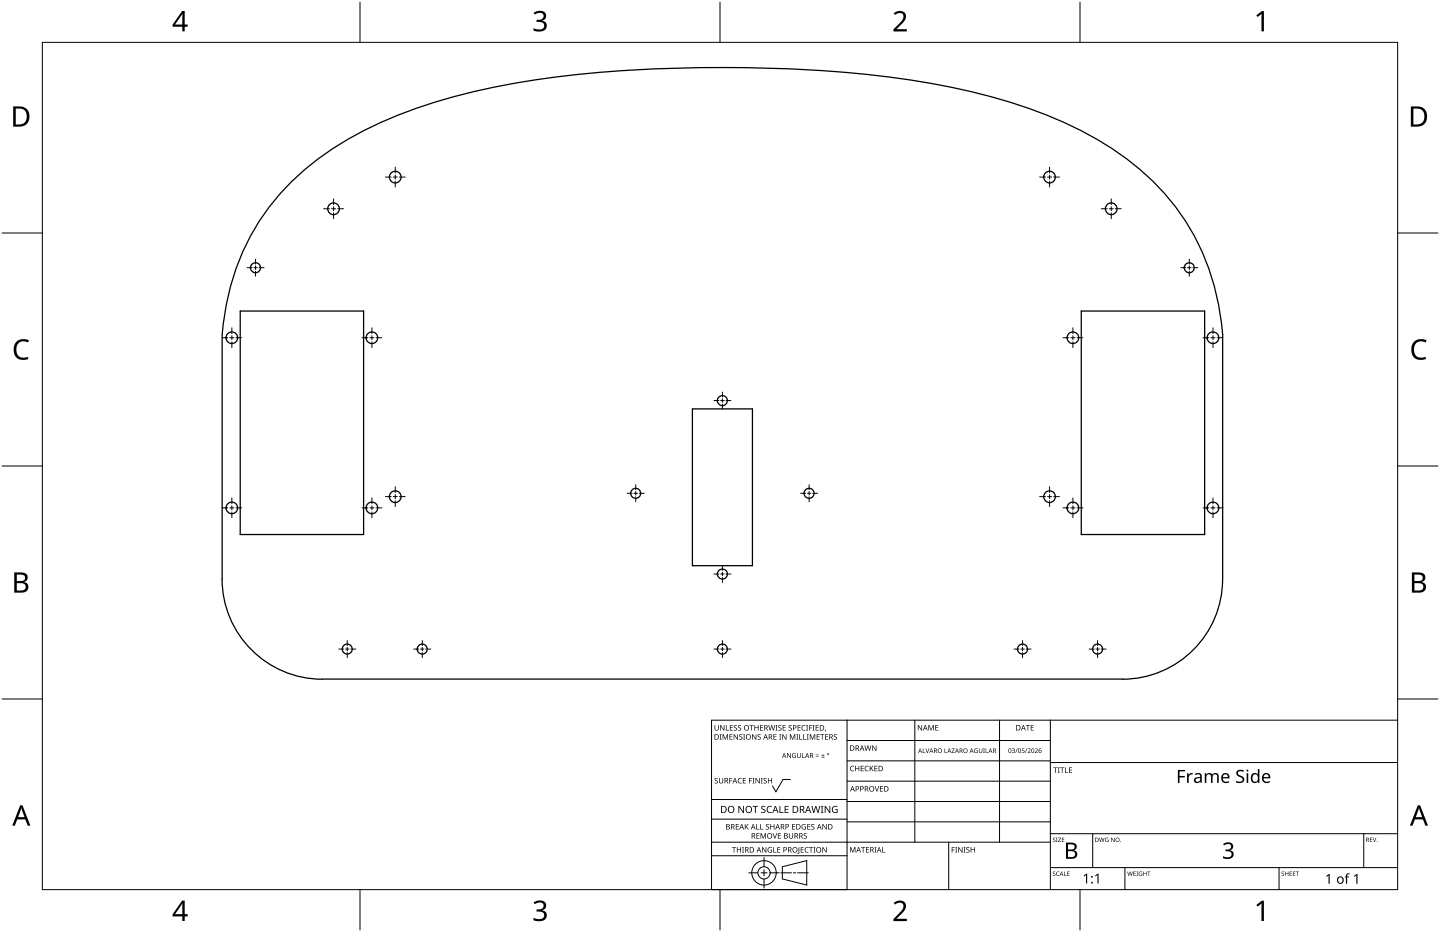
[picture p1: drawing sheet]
<svg xmlns="http://www.w3.org/2000/svg" width="432mm" height="279mm" viewBox="0 0 432 279" stroke-linecap="round" stroke-linejoin="round" font-family="sans-serif">
<g fill="none" stroke="#000" stroke-width=".38">
<path d="M72 93.2h37v67h-37zM324.2 93.2h37v67h-37zM207.6 122.6h18v47h-18zM66.6 173.6a30.1 30.1 0 0 0 30 30h240a30 30 0 0 0 30-30M66.6 173.6v-73.4a70.7 70.7 0 0 1 31-54.1 125.9 125.9 0 0 1 41.4-17.9 305.9 305.9 0 0 1 68.6-7.9 385.4 385.4 0 0 1 70.5 4.5 163.6 163.6 0 0 1 45.2 13.9 80.1 80.1 0 0 1 31.7 26.8 72.3 72.3 0 0 1 11.6 34.7v73.4"/>
<circle cx="118.5" cy="53.1" r="1.76"/>
<circle cx="314.7" cy="53.1" r="1.75"/>
<circle cx="100" cy="62.6" r="1.76"/>
<circle cx="333.2" cy="62.6" r="1.75"/>
<circle cx="76.6" cy="80.3" r="1.51"/>
<circle cx="356.6" cy="80.3" r="1.51"/>
<circle cx="69.5" cy="101.3" r="1.75"/>
<circle cx="111.5" cy="101.3" r="1.75"/>
<circle cx="321.7" cy="101.3" r="1.75"/>
<circle cx="363.7" cy="101.3" r="1.75"/>
<circle cx="216.6" cy="120.1" r="1.51"/>
<circle cx="69.5" cy="152.3" r="1.75"/>
<circle cx="111.5" cy="152.3" r="1.75"/>
<circle cx="118.5" cy="148.9" r="1.76"/>
<circle cx="190.6" cy="147.9" r="1.51"/>
<circle cx="242.6" cy="147.9" r="1.51"/>
<circle cx="314.7" cy="148.9" r="1.75"/>
<circle cx="321.7" cy="152.3" r="1.75"/>
<circle cx="363.7" cy="152.3" r="1.75"/>
<circle cx="216.6" cy="172.1" r="1.51"/>
<circle cx="104.1" cy="194.6" r="1.5"/>
<circle cx="126.6" cy="194.6" r="1.51"/>
<circle cx="216.6" cy="194.6" r="1.51"/>
<circle cx="306.6" cy="194.6" r="1.51"/>
<circle cx="329.1" cy="194.6" r="1.5"/>
</g>
<path d="M12.7 12.7h406.4v254h-406.4z" fill="none" stroke="#000" stroke-width=".3"/>
<path d="M107.9 .6v12.1M215.9 .6v12.1M323.8 .6v12.1M.6 69.9h12.1M419.1 69.9h12.1M.6 139.7h12.1M419.1 139.7h12.1M.6 209.6h12.1M419.1 209.6h12.1M107.9 266.7v12.1M215.9 266.7v12.1M323.8 266.7v12.1" fill="none" stroke="#000" stroke-width=".3"/>
<g fill="#000">
<path d="M160 3.9a2.36 2.36 0 0 1 3.7 .5 1.49 1.49 0 0 1-1.2 1.8 1.62 1.62 0 0 1 1.5 1.8 1.62 1.62 0 0 1-1.8 1.4l-2.2-.3v-.7a2.16 2.16 0 0 0 3.2-.5 1.23 1.23 0 0 0-1.7-1.3h-.6v-.7a1.55 1.55 0 0 0 2.1-1.1 1.51 1.51 0 0 0-2.6-.4zM268 4a2.07 2.07 0 0 1 2.1-.8 2.07 2.07 0 0 1 1.6 1.7 4 4 0 0 1-1.6 2.6l-1.2 1.2h3v.7h-4v-.6l1.6-1.6a2.6 2.6 0 0 0 1.2-2.9 1.64 1.64 0 0 0-2.3 .2zM376.7 4.6l1.7-1.3h.6v6.1h-.7v-5.3l-1.2 1zM4.9 102.5a3.4 3.4 0 0 1 3.8-.5l-.3 .7a2.3 2.3 0 0 0-2.7 .1 2.3 2.3 0 0 0-.8 2.5 2.15 2.15 0 0 0 3.2 1.8l.4-.1v.7a3 3 0 0 1-3.5-.4 3 3 0 0 1-.8-3.4zM424 102.5a3.4 3.4 0 0 1 3.8-.5l-.3 .7-1.6-.4a2.55 2.55 0 0 0-1.9 2.4 2.55 2.55 0 0 0 1.6 2.5l2-.2v.7a3 3 0 0 1-3.5-.4 3 3 0 0 1-.8-3.4zM160 270.6a2.36 2.36 0 0 1 3.7 .5 1.49 1.49 0 0 1-1.2 1.8 1.62 1.62 0 0 1 1.5 1.8 1.62 1.62 0 0 1-1.8 1.4l-2.2-.3v-.7a2.16 2.16 0 0 0 3.2-.5 1.23 1.23 0 0 0-1.7-1.3h-.6v-.7a1.55 1.55 0 0 0 2.1-1.1 1.51 1.51 0 0 0-2.6-.4zM268 270.7a2.07 2.07 0 0 1 2.1-.8 2.07 2.07 0 0 1 1.6 1.7 4 4 0 0 1-1.6 2.6l-1.2 1.2h3v.7h-4v-.6l1.6-1.6a2.6 2.6 0 0 0 1.2-2.9 1.64 1.64 0 0 0-2.3 .2zM376.7 271.3l1.7-1.3h.6v6.1h-.7v-5.3l-1.2 1z"/>
<path d="M54.6 3.3h.8v4.1h.9v.6h-.9v1.4h-.7v-1.4h-2.9v-.6zM54.7 4.1l-2.2 3.3h2.2z"/>
<path d="M4 31.9h1.8a3 3 0 0 1 3 3.1 3 3 0 0 1-3.1 3h-1.7zM4.7 32.6v4.7h.9a2.43 2.43 0 0 0 2.4-1.9 2.43 2.43 0 0 0-1.5-2.8z"/>
<path d="M423.1 31.9h1.8a3 3 0 0 1 3 3.1 3 3 0 0 1-3.1 3h-1.7zM423.8 32.6v4.7h.9a2.43 2.43 0 0 0 2.4-1.9 2.43 2.43 0 0 0-1.5-2.8z"/>
<path d="M4.3 171.6h1.7a1.71 1.71 0 0 1 2.3 1.8 1.39 1.39 0 0 1-1.1 1.1 1.64 1.64 0 0 1 1.3 2 1.64 1.64 0 0 1-2.1 1.2h-2.1zM5 174.8v2.2h1.3a1.15 1.15 0 0 0 1.4-1.1 1.15 1.15 0 0 0-1.5-1.1zM5 172.3v1.9h1.2a1.04 1.04 0 0 0 1.3-1.1 1.04 1.04 0 0 0-1.5-.8z"/>
<path d="M423.4 171.6h1.7a1.71 1.71 0 0 1 2.3 1.8 1.39 1.39 0 0 1-1.1 1.1 1.64 1.64 0 0 1 1.3 2 1.64 1.64 0 0 1-2.1 1.2h-2.1zM424.1 174.8v2.2h1.3a1.15 1.15 0 0 0 1.4-1.1 1.15 1.15 0 0 0-1.5-1.1zM424.1 172.3v1.9h1.2a1.04 1.04 0 0 0 1.3-1.1 1.04 1.04 0 0 0-1.5-.8z"/>
<path d="M6 241.4h.7l2.4 6.1h-.8l-.7-1.9h-2.4l-.7 1.9h-.8zM6.4 242.2l-1 2.8h2z"/>
<path d="M425.1 241.4h.7l2.4 6.1h-.8l-.7-1.9h-2.4l-.7 1.9h-.8zM425.5 242.2l-1 2.8h2z"/>
<path d="M54.6 270h.8v4.1h.9v.6h-.9v1.4h-.7v-1.4h-2.9v-.6zM54.7 270.8l-2.2 3.3h2.2z"/>
</g>
<g fill="none" stroke="#000" stroke-width=".3">
<path d="M254 215.9v50.8h-40.6v-50.8h205.7M274.3 215.9v36.6M299.7 215.9v36.6M315 215.9v50.8M213.4 239.7h40.6M237 233.7h-2.2l-2.1 3.7-1.1-1.8M254 222h61M254 228.1h61M254 234.2h61M315 228.6h104.1M213.4 256.5h40.6M213.4 252.5h101.6"/>
<path d="M213.4 245.6h40.6M229.1 257.1v2.7M234.6 259.8l7.3-1.8v7.3l-7.3-1.8zM254 240.3h61M254 246.4h61M284.5 252.5v14.2M315 249.9h104.1M327.7 249.9v10.2M408.9 249.9v10.2M224.5 261.7h2.8M228.2 261.7h1.8M229.1 260.7v1.9"/>
<path d="M229.1 263.5v2.7M230.9 261.7h2.8M234.1 261.7h3.2M237.9 261.7h.7M239.2 261.7h3.2M315 260.1h104.1M337.3 260.1v6.6M383.5 260.1v6.6"/>
<circle cx="229.1" cy="261.7" r="3.7"/>
<circle cx="229.1" cy="261.7" r="1.83"/>
</g>
<g fill="#000">
<path d="M214.3 217.4h.2v1a.42 .42 0 0 0 .4 .5 .42 .42 0 0 0 .4-.5v-1h.2v1a.62 .62 0 0 1-.6 .6 .62 .62 0 0 1-.6-.6zM215.9 217.4h.3l.8 1.3v-1.3h.2v1.6h-.2l-.9-1.3v1.3h-.2zM217.7 217.4h.2v1.4h.7v.2h-.9zM218.9 217.4h.9v.2h-.7v.5h.6v.1h-.6v.6h.7v.2h-.9zM220.1 217.5l.6-.1 .3 .1-.1 .1a.38 .38 0 0 0-.5-.1 .38 .38 0 0 0-.1 .5 .38 .38 0 0 0 .4 .2 .51 .51 0 0 1 .1 .8 .51 .51 0 0 1-.8-.2h.1a.41 .41 0 0 0 .6 .1 .41 .41 0 0 0 .1-.6 .41 .41 0 0 0-.5-.1zM221.4 217.5l.5-.1 .3 .1v.1a.38 .38 0 0 0-.5-.1 .38 .38 0 0 0-.2 .5 .38 .38 0 0 0 .5 .2 .51 .51 0 0 1 .1 .8 .51 .51 0 0 1-.8-.2h.1a.41 .41 0 0 0 .5 .1 .41 .41 0 0 0 .1-.6 .41 .41 0 0 0-.5-.1zM224.8 217.4h1.2v.2h-.5v1.4h-.2v-1.4h-.5zM226.2 217.4h.2v.7h.9v-.7h.2v1.6h-.2v-.7h-.9v.7h-.2zM227.9 217.4h.9v.2h-.7v.5h.7v.1h-.7v.6h.7v.2h-.9zM230.4 217.4h.2l.3 1.4 .4-1.4h.2l.4 1.4 .3-1.4h.2l-.4 1.6h-.2l-.4-1.4-.4 1.4h-.2zM232.6 217.4h.5l-.2 .2v1.2l.2 .2h-.5l.1-.2v-1.2zM233.4 217.5l.6-.1 .3 .1v.1a.38 .38 0 0 0-.5-.1 .38 .38 0 0 0-.2 .5 .38 .38 0 0 0 .5 .2 .51 .51 0 0 1 .1 .8 .51 .51 0 0 1-.9-.2h.2a.41 .41 0 0 0 .5 .1 .41 .41 0 0 0 .1-.6 .41 .41 0 0 0-.5-.1z"/>
<path d="M234.7 217.4h.9v.2h-.7v.5h.7v.1h-.7v.6h.7v.2h-.9zM236.5 217.5l.6-.1 .3 .1v.1a.38 .38 0 0 0-.5-.1 .38 .38 0 0 0-.2 .5 .38 .38 0 0 0 .5 .2 .51 .51 0 0 1 .1 .8 .51 .51 0 0 1-.9-.2h.2a.41 .41 0 0 0 .5 .1 .41 .41 0 0 0 .1-.6 .41 .41 0 0 0-.5-.1zM239.2 217.4h.9v.2h-.7v.5h.6v.1h-.6v.6h.7v.2h-.9zM240.5 217.6l.6-.2 .5 .1-.1 .1a.65 .65 0 0 0-1 .6 .65 .65 0 0 0 1 .6 .77 .77 0 0 1-1.1-.1 .77 .77 0 0 1 .1-1.1zM241.7 217.4h.6l-.2 .2v1.2l.2 .2h-.6l.2-.2v-1.2zM242.6 217.4h.9v.2h-.7v.5h.7v.2h-.7v.7h-.2zM243.7 217.4h.6l-.2 .2v1.2l.2 .2h-.6l.2-.2v-1.2zM244.6 217.4h.9v.2h-.7v.5h.6v.1h-.6v.6h.7v.2h-.9zM247.5 218.7l.2 .1-.3 .5zM275.2 217.4h.3l.8 1.3v-1.3h.2v1.6h-.2l-.9-1.4v1.4h-.2zM278.4 217.4h.3l.5 1.3 .5-1.3h.3v1.6h-.2v-1.4l-.7 1.4-.5-1.4v1.4h-.2zM280.5 217.4h.9v.1h-.7v.6h.6v.1h-.6v.6h.7v.2h-.9z"/>
<path d="M307.6 217.4h1.2v.1h-.5v1.5h-.2v-1.5h-.5zM309.1 217.4h.9v.1h-.7v.6h.6v.1h-.6v.6h.7v.2h-.9zM214.4 233.4l.5-.2 .3 .1v.2a.38 .38 0 0 0-.5-.2 .38 .38 0 0 0-.2 .5 .38 .38 0 0 0 .5 .2l.3 .3-.2 .5-.6 .1-.2-.1 .1-.2a.41 .41 0 0 0 .5 .1 .41 .41 0 0 0 .1-.5 .41 .41 0 0 0-.5-.2zM215.8 220.1h.6l-.2 .2v1.3l.2 .1h-.6l.2-.1v-1.3zM215.6 233.2h.2v1.1a.42 .42 0 0 0 .4 .4 .42 .42 0 0 0 .4-.4v-1.1h.2v1.1a.62 .62 0 0 1-.6 .6 .62 .62 0 0 1-.6-.6zM216.7 220.1h.3l.5 1.3 .5-1.3h.3v1.6h-.2v-1.4l-.7 1.4-.5-1.4v1.4h-.2zM218.7 233.2h.9v.2h-.7v.6h.6v.2h-.6v.7h-.2zM218.7 220.1h1v.2h-.7v.5h.6v.2h-.6v.6h.7v.1h-1zM220 220.1h.2l.9 1.4v-1.4h.2v1.6h-.2l-.9-1.3v1.3h-.2zM221.4 233.4l.6-.2 .5 .1-.1 .2a.66 .66 0 0 0-1 .6 .66 .66 0 0 0 1 .5 .77 .77 0 0 1-1.1-.1 .77 .77 0 0 1 .1-1.1zM221.7 220.3l.6-.2 .3 .1-.1 .2a.38 .38 0 0 0-.5-.2 .38 .38 0 0 0-.1 .5 .38 .38 0 0 0 .5 .2l.2 .3-.1 .4-.7 .1h-.2l.1-.2a.41 .41 0 0 0 .6 .1 .41 .41 0 0 0 .1-.5 .41 .41 0 0 0-.5-.2zM222.8 220.1h.6l-.2 .2v1.3l.2 .1h-.6l.2-.1v-1.3z"/>
<path d="M222.7 233.2h.9v.2h-.7v.5h.7v.2h-.7v.6h.7v.2h-.9zM224.6 233.2h.9v.2h-.7v.6h.7v.2h-.7v.7h-.2zM225.6 233.2h.6l-.2 .2v1.3l.2 .2h-.6l.2-.2v-1.3zM225.5 220.1h.3l.8 1.4v-1.4h.2v1.6h-.2l-.9-1.3v1.3h-.2zM226.5 233.2h.3l.8 1.4v-1.4h.2v1.7h-.2l-.9-1.4v1.4h-.2zM227.2 220.3l.6-.2 .3 .1v.2a.38 .38 0 0 0-.5-.2 .38 .38 0 0 0-.2 .5 .38 .38 0 0 0 .5 .2l.2 .3-.1 .4-.7 .1h-.2l.1-.2a.41 .41 0 0 0 .6 .1 .41 .41 0 0 0 .1-.5 .41 .41 0 0 0-.5-.2zM228.1 233.2h.6l-.2 .2v1.3l.2 .2h-.6l.2-.2v-1.3zM229 233.4l.6-.2 .3 .1-.1 .2a.38 .38 0 0 0-.5-.2 .38 .38 0 0 0-.1 .5 .38 .38 0 0 0 .5 .2l.2 .3-.1 .5-.7 .1-.2-.1 .1-.2a.41 .41 0 0 0 .6 .1 .41 .41 0 0 0 .1-.5 .41 .41 0 0 0-.5-.2zM230.3 233.2h.2v.7h.8v-.7h.2v1.7h-.2v-.8h-.8v.8h-.2zM231.9 220.1h.9v.2h-.7v.5h.7v.2h-.7v.6h.7v.1h-.9zM233.7 220.1h.5l-.2 .2v1.3l.2 .1h-.5l.1-.1v-1.3zM234.6 220.1h.2l.9 1.4-.1-1.4h.2v1.6h-.2l-.9-1.3v1.3h-.1z"/>
<path d="M236 225.8h.2l.8 1.2v-1.2h.2v1.4h-.3l-.7-1.2v1.2h-.2zM236.9 220.1h.3l.5 1.3 .5-1.3h.3v1.6h-.2v-1.4l-.7 1.4-.6-1.4 .1 1.4h-.2zM237.7 226l.5-.2h.5l-.2 .2a.6 .6 0 0 0-.8 .5 .6 .6 0 0 0 .8 .6v-.5l-.3-.1h.5v.7a.8 .8 0 0 1-1.1-.2 .8 .8 0 0 1 .1-1zM238.8 220.1h.6l-.2 .2v1.3l.2 .1h-.6l.2-.1v-1.3zM239.7 220.1h.2v1.5h.7v.1h-.9zM239 225.8h.2v.9a.38 .38 0 0 0 .4 .4 .38 .38 0 0 0 .4-.4v-.9h.1v.9a.56 .56 0 0 1-.5 .5 .56 .56 0 0 1-.6-.5zM240.5 225.8h.2v1.3h.6v.1h-.8zM240.9 220.1h.2v1.5h.7v.1h-.9zM241.9 220.1h.6l-.2 .2v1.3l.2 .1h-.6l.2-.1v-1.3zM242.8 220.1h.3l.5 1.3 .6-1.3h.3v1.6h-.3l.1-1.4-.8 1.4-.5-1.4v1.4h-.2zM244.6 226.6l1 .2zM244.6 226.2l1 .2z"/>
<path d="M244.9 220.1h.9v.2h-.7v.5h.7v.2h-.7v.6h.7v.1h-.9zM246.3 227.1l1 .1zM246 220.1h1.2v.2h-.5v1.4h-.2v-1.4h-.5zM246.7 226l.2 .4h.4l-.4 .2v.4l-.2-.4h-.4l.4-.2zM247.4 220.1h.9v.2h-.7v.5h.7v.2h-.7v.6h.7v.1h-.9zM250.1 220.3l.5-.2 .4 .1-.1 .2a.38 .38 0 0 0-.5-.2 .38 .38 0 0 0-.2 .5 .38 .38 0 0 0 .5 .2l.3 .3-.1 .4-.7 .1h-.2l.1-.2a.41 .41 0 0 0 .5 .1 .41 .41 0 0 0 .2-.5 .41 .41 0 0 0-.6-.2zM255.1 229.8l.6-.2 .4 .1-.1 .1a.66 .66 0 0 0-.9 .6 .66 .66 0 0 0 1 .6 .77 .77 0 0 1-1.1-.1 .77 .77 0 0 1 .1-1.1zM256.4 229.6h.2v.7h.9v-.7h.2v1.6h-.2v-.8h-.9v.8h-.2zM258.1 229.6h.9v.2h-.7v.5h.7v.1h-.7v.6h.7v.2h-.9zM259.5 229.8l.6-.2 .4 .1-.1 .1a.66 .66 0 0 0-.9 .6 .66 .66 0 0 0 .9 .6 .77 .77 0 0 1-1.1-.1 .77 .77 0 0 1 .2-1.1zM259.2 223.5h.2l.4 1.3 .3-1.3h.3l.3 1.3 .4-1.3h.2l-.5 1.6h-.2l-.4-1.4-.3 1.4h-.2zM260.8 229.6h.2v.8l.7-.8h.3l-.7 .7 .7 .9h-.3l-.5-.8-.2 .8h-.2z"/>
<path d="M262.3 235.7h.2l.5 1.4 .4-1.4h.2l-.5 1.6h-.2zM261.5 223.5h.3l.8 1.3v-1.3h.2v1.6h-.2l-.9-1.4v1.4h-.2zM262.2 229.6h.9v.2h-.7v.5h.7v.1h-.7v.6h.7v.2h-.9zM263.9 235.7h.9v.2h-.7v.5h.6v.1h-.6v.6h.7v.2h-.9zM276.7 224.4h.2v1.2l.6 .1h-.8zM277.5 224.4h.2l.4 1.1 .4-1.1h.2l-.5 1.3h-.2zM283.2 224.4h.2v1.2l.6 .1h-.8zM285.4 224.4h.9l-.8 1.2 .8 .1h-1l.8-1.2zM292.3 224.5l.9-.1-.3 .1a.56 .56 0 0 0-.6 .6 .56 .56 0 0 0 .7 .5v-.4l-.3-.2h.5v.7a.74 .74 0 0 1-1-.2 .74 .74 0 0 1 .1-1zM293.5 224.4h.2v.8a.35 .35 0 0 0 .3 .4 .35 .35 0 0 0 .4-.4v-.8h.2v.8a.52 .52 0 0 1-.6 .5 .52 .52 0 0 1-.5-.5zM294.8 224.4h.5l-.2 .1 .2 1.2h-.5l.2-.1zM295.6 224.4h.1v1.2l.6 .1h-.7z"/>
<path d="M303.5 224.5a.42 .42 0 0 1 .7-.2 .42 .42 0 0 1-.2 .7 .44 .44 0 0 1 .2 .8 .44 .44 0 0 1-.7-.3 .35 .35 0 0 0 .5 .2 .35 .35 0 0 0 0-.6l-.3-.1a.3 .3 0 0 0 .4-.2 .3 .3 0 0 0-.1-.4 .3 .3 0 0 0-.5 .2zM305 224.4h.1l-.6 1.3zM306.5 224.4h.6l-.5 .1v.4a.45 .45 0 0 1 .6 .2 .45 .45 0 0 1-.2 .6 .45 .45 0 0 1-.6-.2 .39 .39 0 0 0 .5 .1 .39 .39 0 0 0 .1-.6 .39 .39 0 0 0-.6 0zM307.9 224.4h.1l-.6 1.3zM308.2 224.5a.49 .49 0 0 1 .8 .1 .49 .49 0 0 1-.4 .7l-.2 .3 .6 .1h-.9l.4-.5a.37 .37 0 0 0 .4-.5 .37 .37 0 0 0-.6-.1zM310.3 224.5a.49 .49 0 0 1 .8 .1 .49 .49 0 0 1-.3 .7l-.3 .3 .7 .1h-.9l.4-.5a.37 .37 0 0 0 .4-.5 .37 .37 0 0 0-.7-.1zM315.9 230.1h1.2v.1h-.5v1.5h-.2v-1.5h-.5zM317.2 230.1h.6l-.2 .1v1.3l.2 .2h-.6l.2-.2v-1.3zM317.9 230.1h1.2v.1h-.5v1.5h-.2v-1.5h-.5zM319.4 230.1h.2v1.4h.7v.2h-.9zM320.5 230.1h.9v.1h-.7v.6h.7v.1h-.7v.6h.7v.2h-.9zM353.2 230.8h2.2v.5h-1.7v1.3h1.6v.5h-1.6v1.6h-.5z"/>
<path d="M356 231.8h.4v.5l.5-.5h.8l-.1 .4h-.6l-.4 .5-.2 2h-.4zM361.3 231.8h.4v.4a1.1 1.1 0 0 1 1.8 0 1.04 1.04 0 0 1 1.2-.4 1.04 1.04 0 0 1 .8 1v1.9h-.5v-1.9a.71 .71 0 0 0-.9-.7 .71 .71 0 0 0-.5 1v1.6h-.5v-1.9a.73 .73 0 0 0-.9-.7 .73 .73 0 0 0-.5 1.1v1.5h-.4zM370.9 231.2a1.84 1.84 0 0 1 2.1-.2l-.1 .4-.5-.2a.74 .74 0 0 0-1.2 .4 .74 .74 0 0 0 .8 .9 1.17 1.17 0 0 1 1.1 1.5 1.17 1.17 0 0 1-1.7 .7l-.7-.1v-.5l.5 .2a.84 .84 0 0 0 1 0 .84 .84 0 0 0 .3-.9l-.6-.4a1.18 1.18 0 0 1-1-1.8zM373.8 231.8h.5v2.9h-.5zM219.5 254h1.2v.1h-.5v1.5h-.2v-1.5h-.5zM220.6 247.1h.9v.1h-.7v.5h.7v.2h-.7v.6h.7v.2h-.9zM221 254h.2v.6h.8v-.6h.2v1.6h-.2v-.8h-.8v.8h-.2zM221.4 241.6h.3l1.2 1.8-.1-1.8h.3v2.1h-.3l-1.1-1.7v1.7h-.3zM222.5 254h.6l-.2 .1v1.3l.2 .2h-.6l.2-.2v-1.3zM223.3 247.1h.2v.8l.8-.8h.2l-.6 .7 .6 .9h-.2l-.6-.8-.2 .8h-.2zM225.7 241.6h1.6v.2h-.7v1.9h-.2v-1.9h-.7zM226.8 247.1h.2v1.4h.7v.2h-.9z"/>
<path d="M226.8 249.8h.9v.2h-.7v.5h.7v.1h-.7v.6h.7v.2h-.9zM228 247.1h.2v1.4h.7v.2h-.9zM228.1 249.8h.3l.5 1.3 .5-1.3h.3v1.6h-.2v-1.4l-.7 1.4-.5-1.4v1.4h-.2zM228.4 241.8l.4-.2 .7 .1-.2 .2a.44 .44 0 0 0-.8 .1 .44 .44 0 0 0 .6 .6h.1a.66 .66 0 0 1 .3 1 .66 .66 0 0 1-1 .1l-.3-.1v-.2l.3 .1a.47 .47 0 0 0 .8-.3 .47 .47 0 0 0-.6-.5l-.4-.4zM228.5 254h.3l.8 1.3v-1.3h.2v1.6h-.2l-.9-1.4v1.4h-.2zM229.7 247.2l.6-.2 .3 .1v.2a.38 .38 0 0 0-.5-.1 .38 .38 0 0 0-.2 .4 .38 .38 0 0 0 .5 .2l.3 .3-.2 .5-.7 .1-.2-.1 .2-.1a.41 .41 0 0 0 .5 0 .41 .41 0 0 0 .1-.5 .41 .41 0 0 0-.5-.2zM230.2 241.9l.5-.3 .8 .1-.1 .2-.5-.1a.86 .86 0 0 0-.7 1.1 .86 .86 0 0 0 1.2 .5v.3a1.1 1.1 0 0 1-1.4-.4 1.1 1.1 0 0 1 .2-1.4zM230.4 254.2l.7-.3 .4 .1-.1 .2a.67 .67 0 0 0-1 .5 .67 .67 0 0 0 .9 .7v-.5h-.4v-.2h.6v.8a.88 .88 0 0 1-1.2-.2 .88 .88 0 0 1 .1-1.1zM231.7 249.8h.2l.5 1.4 .4-1.4h.2l-.5 1.6h-.2zM231.9 254h.2v1.4h.7v.2h-.9zM231 247.1h.2v.6h.8v-.6h.2v1.6h-.2v-.8h-.8v.8h-.2zM233.7 241.6h.3v1.9h.9v.2h-1.2z"/>
<path d="M233.1 254h.9v.1h-.7v.5h.6v.2h-.6v.6h.7v.2h-.9zM233.3 249.8h.9v.2h-.7v.5h.6v.1h-.6v.6h.7v.2h-.9zM235.3 241.6h1.2v.2h-1v.7h.9v.2h-.9v.8h1v.2h-1.2zM236.6 249.8h.2v1a.42 .42 0 0 0 .4 .4 .42 .42 0 0 0 .4-.4v-1h.2v1a.62 .62 0 0 1-.6 .6 .62 .62 0 0 1-.6-.6zM237.5 247.1h.9v.1h-.7v.5h.7v.2h-.7v.6h.7v.2h-.9zM239.5 254h.2v1.7l-.5 .3-.1-.2 .4-.2zM240.1 254h.9v.1h-.7v.5h.7v.2h-.7v.6h.7v.2h-.9zM240.6 247.3l.7-.3 .4 .1-.1 .2a.67 .67 0 0 0-1 .5 .67 .67 0 0 0 .9 .7v-.5h-.4v-.2h.6v.8a.88 .88 0 0 1-1.2-.2 .88 .88 0 0 1 .1-1.1zM241.1 249.9l.5-.1h.3v.2a.38 .38 0 0 0-.5-.1 .38 .38 0 0 0-.2 .5 .38 .38 0 0 0 .5 .2 .53 .53 0 0 1 .2 .8 .53 .53 0 0 1-.9 0l.1-.2a.41 .41 0 0 0 .5 .1 .41 .41 0 0 0 .1-.6 .41 .41 0 0 0-.5-.1zM241.5 254.2l.6-.3 .4 .1-.1 .2a.65 .65 0 0 0-.9 .6 .65 .65 0 0 0 .9 .6 .77 .77 0 0 1-1.1-.1 .77 .77 0 0 1 .2-1.1zM242.1 247.1h.9v.1h-.7v.5h.6v.2h-.6v.6h.7v.2h-.9zM242.6 254h1.2v.1h-.5v1.5h-.2v-1.5h-.5z"/>
<path d="M243.3 247.2l.6-.2 .3 .1-.1 .2a.38 .38 0 0 0-.5-.1 .38 .38 0 0 0-.1 .4 .38 .38 0 0 0 .5 .2l.2 .3-.1 .5-.7 .1-.2-.1 .1-.1a.41 .41 0 0 0 .6 0 .41 .41 0 0 0 .1-.5 .41 .41 0 0 0-.5-.2zM243.9 254h.6l-.2 .1v1.3l.2 .2h-.6l.2-.2v-1.3zM243.3 241.6h.3l.4 1.8 .5-1.8h.3l.5 1.8 .4-1.8h.3l-.6 2.1h-.3l-.5-1.8-.5 1.8h-.2zM246.1 241.6h.8l-.3 .2v1.7l.3 .2h-.8l.3-.2v-1.7zM246.6 254h.2l.9 1.3v-1.3h.2v1.6h-.3l-.8-1.4v1.4h-.2zM246.6 247.1h.2l.9 1.3v-1.3h.2v1.6h-.2l-.9-1.4v1.4h-.2zM247.3 241.6h.3l1.1 1.8v-1.8h.3v2.1h-.3l-1.2-1.7v1.7h-.2zM249.7 241.9l1-.3 .5 .1-.1 .2a.87 .87 0 0 0-1.4 .7 .87 .87 0 0 0 1.2 .9v-.7h-.4v-.2h.7v1a1.15 1.15 0 0 1-1.5-.2 1.15 1.15 0 0 1 0-1.5zM254.9 253.9h.3l.5 1.4 .5-1.4h.3v1.7h-.2v-1.5l-.7 1.5-.5-1.5v1.5h-.2zM258.2 253.9h1.2v.2h-.5v1.5h-.2v-1.5h-.5zM259.7 253.9h.9v.2h-.7v.5h.6v.2h-.6v.6h.7v.2h-.9zM262.2 253.9h.6l-.2 .2v1.3l.2 .2h-.6l.2-.2v-1.3z"/>
<path d="M264.6 253.9h.2v1.5h.7v.2h-.9zM285.4 254h.9v.1h-.7v.6h.6v.2h-.6v.7h-.2zM286.4 254h.6l-.2 .1v1.3l.2 .2h-.6l.2-.2v-1.3zM287.3 254h.3l.8 1.3v-1.3h.2v1.6h-.2l-.9-1.4v1.4h-.2zM288.9 254h.6l-.2 .1v1.3l.2 .2h-.6l.2-.2v-1.3zM289.8 254.1l.6-.2 .3 .1-.1 .2a.38 .38 0 0 0-.5-.1 .38 .38 0 0 0-.1 .5 .38 .38 0 0 0 .5 .1l.2 .3-.1 .5-.7 .1-.2-.1 .1-.1a.41 .41 0 0 0 .6 0 .41 .41 0 0 0 .1-.5 .41 .41 0 0 0-.5-.2zM291.1 254h.2v.6h.8v-.6h.2v1.6h-.2v-.8h-.8v.8h-.2zM315.8 251.2l.4-.1 .2 .2a.32 .32 0 0 0-.4-.1 .32 .32 0 0 0-.1 .5 .32 .32 0 0 0 .4 .1 .41 .41 0 0 1 0 .6 .41 .41 0 0 1-.6-.2 .31 .31 0 0 0 .5 .2 .31 .31 0 0 0 0-.5l-.5-.3zM316.7 251.1h.4l-.1 .2 .1 1.1h-.4l.1-.1zM317.3 251.1h.9l-.7 1.2 .7 .1h-.9l.7-1.1zM318.4 251.1h.7l-.5 .2v.4h.5l-.5 .1v.5l.5 .1h-.7zM329.6 251.1h.1l.3 1.1 .3-1.1h.2l.3 1.1 .2-1.1h.2l-.3 1.3h-.2l-.3-1.1-.3 1.1h-.2z"/>
<path d="M331.5 251.3l.9-.1-.2 .1a.53 .53 0 0 0-.7 .5 .53 .53 0 0 0 .7 .5v-.4l-.2-.2h.4v.7a.71 .71 0 0 1-.9-.2 .71 .71 0 0 1 0-.9zM333.2 251.1l.9 1.1v-1.1h.1v1.3l-.9-1.1-.1 1.1zM366.8 253a1.74 1.74 0 0 1 1.7-.6 1.74 1.74 0 0 1 1.3 1.3 1.18 1.18 0 0 1-1 1.2 1.3 1.3 0 0 1 1.2 1.4 1.3 1.3 0 0 1-1.5 1.2l-1.8-.3v-.5a1.73 1.73 0 0 0 2.6-.4 .99 .99 0 0 0-1.4-1.1h-.4v-.5a1.13 1.13 0 0 0 1.2-.1 1.13 1.13 0 0 0 .4-1.1 1.42 1.42 0 0 0-2-.1zM410.8 251.1h.7l-.5 .2v.4h.5l-.5 .1v.5l.5 .1h-.7zM411.6 251.1h.2l.4 1.1 .3-1.1h.2l-.4 1.3zM315.8 261.4l.4-.1 .2 .2a.32 .32 0 0 0-.4-.1 .32 .32 0 0 0-.1 .4 .32 .32 0 0 0 .4 .1 .41 .41 0 0 1 0 .7 .41 .41 0 0 1-.6-.2 .31 .31 0 0 0 .5 .1 .31 .31 0 0 0 0-.5l-.5-.2zM316.9 261.4l.4-.1h.4l-.1 .2a.52 .52 0 0 0-.8 .5 .52 .52 0 0 0 .8 .4 .61 .61 0 0 1-.9-.1 .61 .61 0 0 1 .2-.9zM319.1 261.3h.1v1.1l.6 .2h-.7zM320 261.3h.7l-.5 .1v.4h.5l-.5 .2v.4l.5 .2h-.7zM324.9 262.5l1.1-.6v2.9h-.3v-2.5l-.6 .5zM328.3 262.5l1.1-.6v2.9h-.3v-2.5l-.6 .5zM338 261.3h.2l.3 1.1 .3-1.1h.1l.3 1.1 .3-1.1h.2l-.4 1.3h-.1l-.3-1.1-.4 1.1h-.1z"/>
<path d="M339.9 261.3h.7l-.6 .1v.4h.6l-.6 .2v.4l.6 .2h-.7zM340.8 261.3h.5l-.2 .1 .2 1.2h-.5l.1-.1zM341.6 261.4l.9-.1-.2 .1a.53 .53 0 0 0-.7 .6 .53 .53 0 0 0 .7 .4v-.4l-.2-.1h.4v.6a.71 .71 0 0 1-.9-.1 .71 .71 0 0 1 0-1zM342.8 261.3h.2v.5h.7v-.5h.1v1.3h-.1v-.6h-.7v.6h-.2zM344 261.3h1l-.4 .1v1.2h-.2v-1.2zM384.3 261.4l.5-.1 .2 .2a.32 .32 0 0 0-.4-.1 .32 .32 0 0 0-.1 .4 .32 .32 0 0 0 .4 .1 .41 .41 0 0 1 0 .7 .41 .41 0 0 1-.6-.2 .31 .31 0 0 0 .4 .1 .31 .31 0 0 0 .1-.5l-.5-.2zM385.3 261.3h.2v.5h.7v-.5h.1v1.3h-.1v-.6h-.7v.6h-.2zM386.7 261.3h.7l-.5 .1v.4h.5l-.5 .2v.4l.5 .2h-.7zM387.7 261.3h.7l-.5 .1v.4h.5l-.5 .2v.4l.5 .2h-.7zM388.5 261.3h1l-.4 .1v1.2h-.1v-1.2zM397.6 262.6l1.1-.6v2.9h-.3v-2.5l-.6 .5zM403.8 262l.9-.1-.1 .3-.5-.1-.1 .3v.4h.5v.2h-.5v1.9h-.4v-1.9h-.4l.4-.3z"/>
<path d="M406 262.6l1.1-.6v2.9h-.4v-2.5l-.5 .5z"/>
<path d="M223 218.2a.81 .81 0 0 1 1.6 0 .81 .81 0 0 1-1.6 0zM223.5 217.7a.62 .62 0 0 0-.1 1 .62 .62 0 0 0 1-.2v-.1a.58 .58 0 0 0-.2-.7 .58 .58 0 0 0-.7 0z"/>
<path d="M229.2 217.4h.4a.47 .47 0 0 1 .6 .3 .47 .47 0 0 1-.3 .6l.4 .7h-.2l-.4-.7h-.3v.7h-.2zM229.4 217.6v.6h.2a.31 .31 0 0 0 .4-.3 .31 .31 0 0 0-.4-.3z"/>
<path d="M237.8 217.4h.7l.3 .4-.1 .4-.7 .2v.6h-.2zM238 217.6v.6a.39 .39 0 0 0 .6-.3 .39 .39 0 0 0-.6-.3z"/>
<path d="M245.8 217.4h.5a.73 .73 0 0 1 .8 .8 .75 .75 0 0 1-.8 .8h-.5zM246 217.6v1.2h.3a.58 .58 0 0 0 .6-.6l-.2-.5z"/>
<path d="M277.4 217.4h.1l.7 1.6h-.2l-.2-.5h-.7l-.2 .5h-.2zM277.4 217.6l-.2 .7h.5z"/>
<path d="M304.7 217.4h.5a.81 .81 0 0 1 .8 .8 .81 .81 0 0 1-.8 .8h-.5zM304.9 217.5v1.3h.2a.64 .64 0 0 0 .7-.6 .64 .64 0 0 0-.6-.7z"/>
<path d="M306.8 217.4h.2l.6 1.6h-.2l-.2-.5h-.7l-.1 .5h-.2zM306.9 217.6l-.3 .7h.5z"/>
<path d="M214.3 220.1h.5a.81 .81 0 0 1 .8 .9 .81 .81 0 0 1-.9 .7h-.4zM214.5 220.3v1.3h.2a.64 .64 0 0 0 .6-.7 .64 .64 0 0 0-.6-.6z"/>
<path d="M217.3 233.2h.4a.47 .47 0 0 1 .6 .4 .47 .47 0 0 1-.3 .5l.4 .8h-.2l-.4-.7h-.3v.7h-.2zM217.5 233.4v.6h.2a.31 .31 0 0 0 .4-.3 .31 .31 0 0 0-.4-.3z"/>
<path d="M220.3 233.2h.2l.6 1.7h-.2l-.2-.5h-.7l-.2 .5h-.2zM220.4 233.4l-.3 .8h.5z"/>
<path d="M223.5 220.9a.85 .85 0 0 1 1.7 0 .85 .85 0 0 1-1.7 0zM224 220.4l-.1 .5a.6 .6 0 0 0 .7 .6 .6 .6 0 0 0 .5-.7 .6 .6 0 0 0-.8-.5z"/>
<path d="M229.5 220.1h.2l.6 1.6h-.2l-.2-.5h-.7l-.1 .5h-.2zM229.6 220.3l-.3 .8h.5z"/>
<path d="M230.5 220.1h.5a.47 .47 0 0 1 .5 .3 .47 .47 0 0 1-.3 .6l.5 .7h-.3l-.4-.6h-.3v.6h-.2zM230.7 220.3v.6h.3a.31 .31 0 0 0 .3-.3 .31 .31 0 0 0-.3-.3z"/>
<path d="M235.1 225.8l.7 1.4-.4-.4h-.5l-.4 .4zM235.1 226l-.2 .6h.5z"/>
<path d="M242 225.8l.7 1.4-.4-.4h-.5l-.4 .4zM242 226l-.2 .6h.5z"/>
<path d="M242.9 225.8h.4a.42 .42 0 0 1 .5 .3 .42 .42 0 0 1-.3 .5l.4 .6h-.2l-.3-.6h-.3v.6h-.2zM243.1 225.9v.6h.2a.28 .28 0 0 0 .3-.3 .28 .28 0 0 0-.3-.3z"/>
<path d="M248 226.1a.31 .31 0 0 1 .6 0 .31 .31 0 0 1-.6 0zM248.1 226.1a.2 .2 0 0 0 .4 0 .2 .2 0 0 0-.4 0z"/>
<path d="M248.7 220.1h.4a.47 .47 0 0 1 .6 .3 .47 .47 0 0 1-.3 .6l.4 .7h-.2l-.4-.6h-.3v.6h-.2zM248.9 220.3v.6h.2a.31 .31 0 0 0 .4-.3 .31 .31 0 0 0-.4-.3z"/>
<path d="M255.5 235.7h.2l.7 1.6h-.3l-.2-.5h-.6l-.2 .5h-.2zM255.6 235.9l-.2 .7h.5z"/>
<path d="M254.9 223.5h.5a.81 .81 0 0 1 .8 .8 .81 .81 0 0 1-.8 .8h-.5zM255.1 223.6v1.3h.2a.64 .64 0 0 0 .7-.6 .64 .64 0 0 0-.6-.7z"/>
<path d="M256.6 223.5h.4a.47 .47 0 0 1 .6 .3 .47 .47 0 0 1-.3 .6l.4 .7h-.2l-.4-.7h-.3v.7h-.2zM256.8 223.6v.6h.2a.31 .31 0 0 0 .4-.3 .31 .31 0 0 0-.4-.3z"/>
<path d="M256.6 235.7h.4a.54 .54 0 0 1 .6 .6 .54 .54 0 0 1-.8 .4v.6h-.2zM256.8 235.9v.6a.39 .39 0 0 0 .6-.3 .39 .39 0 0 0-.6-.3z"/>
<path d="M257.9 235.7h.5a.54 .54 0 0 1 .6 .6 .54 .54 0 0 1-.8 .4v.6h-.3zM258.2 235.9v.6a.39 .39 0 0 0 .6-.3 .39 .39 0 0 0-.6-.3z"/>
<path d="M258.4 223.5h.2l.6 1.6h-.2l-.2-.5h-.7l-.1 .5h-.2zM258.5 223.7l-.3 .7h.5z"/>
<path d="M259.3 235.7h.5a.47 .47 0 0 1 .5 .3 .47 .47 0 0 1-.3 .6l.5 .7h-.3l-.4-.7h-.3v.7h-.2zM259.5 235.9v.6h.3a.31 .31 0 0 0 .3-.4 .31 .31 0 0 0-.3-.2z"/>
<path d="M260.5 236.5a.81 .81 0 0 1 1.6 0 .81 .81 0 0 1-1.6 0zM260.9 236.5a.6 .6 0 0 0 1.2 0 .6 .6 0 0 0-1.2 0z"/>
<path d="M263.5 229.6h.5a.81 .81 0 0 1 .8 .8 .81 .81 0 0 1-.9 .8h-.4zM263.7 229.8v1.2h.2a.57 .57 0 0 0 .6-.6l-.2-.5z"/>
<path d="M265.1 235.7h.5a.73 .73 0 0 1 .8 .8 .75 .75 0 0 1-.8 .8h-.5zM265.3 235.9v1.2h.2a.58 .58 0 0 0 .7-.6l-.2-.5z"/>
<path d="M275.8 224.4l.7 1.3-.3-.4h-.6l-.3 .4zM275.9 224.5l-.2 .7h.4z"/>
<path d="M279.2 224.4l.7 1.3-.4-.4h-.5l-.3 .4zM279.3 224.5l-.2 .7h.4z"/>
<path d="M280.1 224.4h.3a.39 .39 0 0 1 .5 .2 .39 .39 0 0 1-.2 .5l.3 .6-.5-.5h-.3v.5h-.1zM280.2 224.5v.5h.2a.26 .26 0 0 0 .4-.2 .26 .26 0 0 0-.4-.3z"/>
<path d="M281.1 225a.68 .68 0 0 1 1.3 0 .68 .68 0 0 1-1.3 0zM281.4 225a.51 .51 0 0 0 1 0 .51 .51 0 0 0-1 0z"/>
<path d="M284.6 224.4l.7 1.3-.4-.4h-.5l-.4 .4zM284.7 224.5l-.3 .7h.5z"/>
<path d="M286.9 224.4l.7 1.3-.4-.4h-.5l-.3 .4zM287 224.5l-.3 .7h.5z"/>
<path d="M287.8 224.4h.3a.39 .39 0 0 1 .5 .2 .39 .39 0 0 1-.2 .5l.3 .6-.5-.5h-.3v.5h-.1zM287.9 224.5v.5h.2a.26 .26 0 0 0 .3-.2 .26 .26 0 0 0-.3-.3z"/>
<path d="M288.8 225a.68 .68 0 0 1 1.3 0 .68 .68 0 0 1-1.3 0zM289.1 225a.51 .51 0 0 0 1 0 .51 .51 0 0 0-1 0z"/>
<path d="M291.3 224.4l.7 1.3-.4-.4h-.5l-.4 .4zM291.3 224.5l-.2 .7h.5z"/>
<path d="M296.9 224.4l.7 1.3-.3-.4h-.6l-.3 .4zM297 224.5l-.2 .7h.4z"/>
<path d="M297.8 224.4h.4a.39 .39 0 0 1 .4 .2 .39 .39 0 0 1-.2 .5l.4 .6-.6-.5h-.2v.5h-.2zM298 224.5v.5h.2a.26 .26 0 0 0 .3-.2 .26 .26 0 0 0-.4-.3z"/>
<path d="M302.5 224.4h.5l.2 .3v.7l-.2 .3h-.4l-.2-.3zM302.6 224.6l-.1 .4a.34 .34 0 0 0 .3 .6 .34 .34 0 0 0 .3-.6l-.1-.4z"/>
<path d="M305.4 224.4h.5l.2 .3v.7l-.2 .3-.6-.2zM305.5 224.6v.1a.49 .49 0 0 0-.1 .6 .49 .49 0 0 0 .5 .2 .53 .53 0 0 0 .2-.6 .53 .53 0 0 0-.6-.3z"/>
<path d="M309.4 224.4h.4l.3 .3v.7l-.3 .3h-.3l-.2-.3zM309.5 224.6l-.1 .4a.35 .35 0 0 0 .3 .6 .35 .35 0 0 0 .3-.6l-.1-.4z"/>
<path d="M311.6 224.5l.6-.1-.5 .2-.1 .4a.46 .46 0 0 1 .7 .3 .46 .46 0 0 1-.5 .6 .46 .46 0 0 1-.4-.7zM311.6 225.3a.3 .3 0 0 0 .6 0 .3 .3 0 0 0-.6 0z"/>
<path d="M358.3 232a1.2 1.2 0 0 1 1.3-.3 1.2 1.2 0 0 1 .8 1v2h-.4l-.1-.4a.99 .99 0 0 1-1.3 .5 .99 .99 0 0 1-.5-1.3 .99 .99 0 0 1 1.3-.5l.5-.1v-.1a.65 .65 0 0 0-.3-.7 .65 .65 0 0 0-.7 .1l-.4 .1zM358.6 233.5a.68 .68 0 0 0 .7 1 .68 .68 0 0 0 .6-1v-.2z"/>
<path d="M366.5 232.2a1.25 1.25 0 0 1 1.6-.3 1.25 1.25 0 0 1 .6 1.4h-2a1.11 1.11 0 0 0 .7 1.1 1.11 1.11 0 0 0 1.2-.3v.5a1.58 1.58 0 0 1-2.1-.3 1.58 1.58 0 0 1 0-2.1zM366.9 232.3l-.2 .7h1.5a.73 .73 0 0 0-.4-.8 .73 .73 0 0 0-.9 .1z"/>
<path d="M375.6 232l.8-.3 .8 .5v-1.6h.5v4.1h-.4l-.1-.4a1.27 1.27 0 0 1-1.7 .2 1.27 1.27 0 0 1-.4-1.6zM375.9 232.3l-.3 .5a1.08 1.08 0 0 0 .7 1.6 1.16 1.16 0 0 0 .9-1.2 1.16 1.16 0 0 0-.9-1.1z"/>
<path d="M378.8 232.2a1.25 1.25 0 0 1 1.5-.3 1.25 1.25 0 0 1 .6 1.4h-2a1.11 1.11 0 0 0 .7 1.1 1.11 1.11 0 0 0 1.2-.3v.5l-1 .2a1.55 1.55 0 0 1-1.3-1 1.55 1.55 0 0 1 .3-1.6zM379.2 232.3l-.3 .7h1.5a.73 .73 0 0 0-.4-.8 .73 .73 0 0 0-.8 .1z"/>
<path d="M217.7 247.1h.5a.42 .42 0 0 1 .6 .2 .42 .42 0 0 1-.3 .5 .44 .44 0 0 1 .4 .6 .44 .44 0 0 1-.6 .3h-.6zM218 247.9v.6h.3a.31 .31 0 0 0 .4-.3 .31 .31 0 0 0-.4-.3zM218 247.2v.5h.3a.28 .28 0 0 0 .3-.2 .28 .28 0 0 0-.4-.3z"/>
<path d="M216.2 241.6h.7a1.05 1.05 0 0 1 1 1.1 1.05 1.05 0 0 1-1.1 1h-.6zM216.5 241.8v1.7h.3a.83 .83 0 0 0 .8-.8 .83 .83 0 0 0-.8-.9z"/>
<path d="M219.2 247.1h.5a.47 .47 0 0 1 .5 .3 .47 .47 0 0 1-.3 .5l.5 .8h-.3l-.4-.7h-.3v.7h-.2zM219.4 247.2v.6h.3a.31 .31 0 0 0 .3-.3 .31 .31 0 0 0-.3-.3z"/>
<path d="M218.5 241.9a1.02 1.02 0 0 1 1.5 .1 1.02 1.02 0 0 1-.3 1.5 1.02 1.02 0 0 1-1.4-.5zM218.8 242a.83 .83 0 0 0-.3 1.1 .83 .83 0 0 0 1.2 .2l.1-.1a.81 .81 0 0 0 0-1.1 .81 .81 0 0 0-1-.1z"/>
<path d="M222.3 247h.2l.6 1.7h-.2l-.2-.5h-.6l-.2 .5h-.2zM222.4 247.3l-.3 .7h.6z"/>
<path d="M223.4 254h.5a.47 .47 0 0 1 .5 .3 .47 .47 0 0 1-.3 .6l.5 .7h-.3l-.4-.7h-.3v.7h-.2zM223.6 254.1v.6h.3a.31 .31 0 0 0 .3-.3 .31 .31 0 0 0-.4-.3z"/>
<path d="M223.8 241.9a1.02 1.02 0 0 1 1.5 .1 1.02 1.02 0 0 1-.3 1.5 1.02 1.02 0 0 1-1.4-.5zM224.1 242a.83 .83 0 0 0-.3 1.1 .83 .83 0 0 0 1.2 .2l.1-.1a.81 .81 0 0 0 0-1.1 .81 .81 0 0 0-1-.1z"/>
<path d="M225.4 249.8h.4a.47 .47 0 0 1 .6 .3 .47 .47 0 0 1-.3 .6l.5 .7h-.3l-.4-.7h-.3v.7h-.2zM225.6 250v.6h.2a.31 .31 0 0 0 .4-.3 .31 .31 0 0 0-.4-.3z"/>
<path d="M224.8 254h.5a.73 .73 0 0 1 .8 .8 .75 .75 0 0 1-.8 .8h-.5zM225 254.1v1.3h.2a.58 .58 0 0 0 .7-.6l-.2-.5z"/>
<path d="M225.8 247h.1l.7 1.7h-.2l-.2-.5h-.7l-.2 .5h-.2zM225.8 247.3l-.2 .7h.5z"/>
<path d="M227.5 254h.2l.6 1.6h-.2l-.2-.5h-.7l-.1 .5h-.3zM227.6 254.2l-.3 .7h.5z"/>
<path d="M229.9 250.6a.81 .81 0 0 1 1.6 0 .81 .81 0 0 1-1.6 0zM230.4 250.1a.62 .62 0 0 0-.1 1 .62 .62 0 0 0 1-.2v-.1a.58 .58 0 0 0-.1-.7 .58 .58 0 0 0-.8 0z"/>
<path d="M232.4 241.6h.2l.8 2.1h-.2l-.3-.6h-.8l-.3 .6h-.2zM232.5 241.9l-.3 .9h.6z"/>
<path d="M233.1 247h.2l.6 1.7h-.2l-.2-.5h-.6l-.2 .5h-.2zM233.2 247.3l-.3 .7h.5z"/>
<path d="M234.1 247.1h.5a.47 .47 0 0 1 .5 .3 .47 .47 0 0 1-.3 .5l.5 .8h-.3l-.3-.7h-.4v.7h-.2zM234.3 247.2v.6h.3a.31 .31 0 0 0 .4-.3 .31 .31 0 0 0-.4-.3z"/>
<path d="M235.1 249.8h.5a.42 .42 0 0 1 .6 .2 .42 .42 0 0 1-.3 .6 .44 .44 0 0 1 .3 .5 .44 .44 0 0 1-.5 .3h-.6zM235.3 250.6v.6h.3a.31 .31 0 0 0 .4-.3 .31 .31 0 0 0-.4-.3zM235.3 250v.5h.3a.28 .28 0 0 0 .4-.3 .28 .28 0 0 0-.4-.2z"/>
<path d="M234.9 254h.5a.54 .54 0 0 1 .6 .6 .54 .54 0 0 1-.9 .4v.6h-.2zM235.1 254.1v.7a.39 .39 0 0 0 .7-.3 .4 .4 0 0 0-.7-.4z"/>
<path d="M236.3 254h.4a.47 .47 0 0 1 .6 .3 .47 .47 0 0 1-.3 .6l.5 .7h-.3l-.4-.7h-.3v.7h-.2zM236.5 254.1v.6h.2a.31 .31 0 0 0 .4-.3 .31 .31 0 0 0-.4-.3z"/>
<path d="M235.5 247.1h.8l.3 .3-.2 .5-.7 .1v.7h-.2zM235.7 247.2v.7a.4 .4 0 0 0 .7-.4 .39 .39 0 0 0-.7-.3z"/>
<path d="M238.2 249.8h.5a.47 .47 0 0 1 .6 .3 .47 .47 0 0 1-.3 .6l.4 .7h-.2l-.4-.7h-.4v.7h-.2zM238.4 250v.6h.3a.31 .31 0 0 0 .4-.3 .31 .31 0 0 0-.4-.3z"/>
<path d="M237.5 254.8a.81 .81 0 0 1 1.6 0 .81 .81 0 0 1-1.6 0zM237.8 254.8a.6 .6 0 0 0 1.2 0 .6 .6 0 0 0-1.2 0z"/>
<path d="M237.7 241.6h.6a1.05 1.05 0 0 1 1.1 1.1 1.05 1.05 0 0 1-1.1 1h-.6zM238 241.8v1.7h.2a.83 .83 0 0 0 .9-.8 .83 .83 0 0 0-.8-.9z"/>
<path d="M239.7 249.8h.4a.47 .47 0 0 1 .6 .3 .47 .47 0 0 1-.3 .6l.4 .7h-.2l-.4-.7h-.3v.7h-.2zM239.9 250v.6h.2a.31 .31 0 0 0 .4-.3 .31 .31 0 0 0-.4-.3z"/>
<path d="M238.8 247.1h.5a.81 .81 0 0 1 .8 .8 .81 .81 0 0 1-.9 .8h-.4zM239 247.2v1.3h.2a.58 .58 0 0 0 .6-.6l-.1-.6z"/>
<path d="M239.8 241.6h.6a.61 .61 0 0 1 .8 .4 .61 .61 0 0 1-.4 .8l.5 .9h-.3l-.5-.9h-.4v.9h-.3zM240.1 241.8v.8h.3a.4 .4 0 0 0 .5-.4 .4 .4 0 0 0-.5-.4z"/>
<path d="M242.2 241.6h.2l.9 2.1h-.3l-.3-.6h-.8l-.2 .6h-.3zM242.3 241.9l-.3 .9h.7z"/>
<path d="M245.6 247h.2l.6 1.7h-.2l-.2-.5h-.7l-.2 .5h-.2zM245.7 247.3l-.3 .7h.5z"/>
<path d="M244.6 254.8a.81 .81 0 0 1 1.6 0 .81 .81 0 0 1-1.6 0zM245 254.8a.6 .6 0 0 0 1.2 0 .6 .6 0 0 0-1.2 0z"/>
<path d="M248.3 247.1h.5a.81 .81 0 0 1 .8 .8 .81 .81 0 0 1-.8 .8h-.5zM248.5 247.2v1.3h.3a.58 .58 0 0 0 .6-.6l-.2-.6z"/>
<path d="M257.4 253.9h.2l.6 1.7h-.2l-.2-.5h-.7l-.2 .5h-.2zM257.5 254.1l-.3 .8h.5z"/>
<path d="M260.9 253.9h.5a.47 .47 0 0 1 .6 .4 .47 .47 0 0 1-.4 .5l.5 .8h-.2l-.4-.7h-.4v.7h-.2zM261.1 254.1v.6h.3a.31 .31 0 0 0 .4-.3 .31 .31 0 0 0-.4-.3z"/>
<path d="M263.5 253.9h.2l.6 1.7h-.2l-.2-.5h-.6l-.2 .5h-.2zM263.6 254.1l-.2 .8h.5z"/>
<path d="M319.6 252.6h1.4a1.32 1.32 0 0 1 1.5 .3 1.32 1.32 0 0 1 .2 1.5l-.7 .5a1.33 1.33 0 0 1 1 1.6 1.33 1.33 0 0 1-1.6 1h-1.8zM320.3 255.2v1.7h.9a.92 .92 0 0 0 1.2-.9 .92 .92 0 0 0-1.2-.8zM320.3 253.1v1.6h.9a.83 .83 0 0 0 1-.9 .83 .83 0 0 0-1.1-.7z"/>
<path d="M328.4 251.1l.8 .1 .2 .6a.6 .6 0 0 1-.7 .6h-.3zM328.5 251.3v1l.5-.1 .2-.7z"/>
<path d="M334.4 251.8a.65 .65 0 0 1 1.3 0 .65 .65 0 0 1-1.3 0zM334.7 251.8a.49 .49 0 0 0 .9 0 .49 .49 0 0 0-.9 0z"/>
<path d="M409.7 251.1h.3a.37 .37 0 0 1 .5 .3 .37 .37 0 0 1-.3 .4l.4 .6-.8-.5v.5h-.1zM409.8 251.3v.4h.2a.25 .25 0 0 0 .3-.2 .25 .25 0 0 0-.3-.2z"/>
<path d="M318.2 261.3l.7 1.3-.3-.4h-.5l-.4 .4zM318.3 261.4l-.2 .6h.4z"/>
<path d="M400.8 263.9a1.08 1.08 0 0 1 2.1 0 1.08 1.08 0 0 1-2.1 0zM401.5 263.1l-.2 .7a.72 .72 0 0 0 .9 .8 .72 .72 0 0 0 .3-1.1 .63 .63 0 0 0-1-.4z"/>
<circle cx="374.1" cy="231" r=".3"/>
<circle cx="336.1" cy="252.3" r=".12"/>
<circle cx="413" cy="252.3" r=".12"/>
<circle cx="327.4" cy="264.6" r=".27"/>
<circle cx="327.5" cy="262.9" r=".27"/>
</g>
<g fill="none" stroke="#000" stroke-width=".3">
<path d="M100 59.6v1.8M117.3 53.1h-1.7M117.9 53.1h1.2M118.5 50.1v1.8M118.5 52.5v1.2M118.5 54.3v1.8M119.8 53.1h1.7M313.5 53.1h-1.7M314.1 53.1h1.2M314.7 54.3v1.8M314.7 50.1v1.8M314.7 52.5v1.2"/>
<path d="M316 53.1h1.7M333.2 59.6v1.8M76.6 77.7v1.5M76.6 79.7v1.1M97.1 62.6h1.7M100 63.8v1.8M100 62v1.2M100.6 62.6h-1.2M103 62.6h-1.7M330.3 62.6h1.7M333.2 63.8v1.8M333.2 62v1.2"/>
<path d="M333.8 62.6h-1.2M336.2 62.6h-1.7M356.6 77.7v1.5M356.6 79.7v1.1M69.5 98.3v1.7M75.6 80.2h-1.5M76.1 80.2h1.1M76.6 81.3v1.5M77.7 80.2h1.5M111.5 98.3v1.7M321.7 98.3v1.7M355.6 80.2h-1.5"/>
<path d="M356.1 80.2h1.1M356.6 81.3v1.5M357.7 80.2h1.5M363.7 98.3v1.7M66.6 101.2h1.7M69.5 100.6v1.3M69.5 102.5v1.7M70.1 101.2h-1.2M72.5 101.2h-1.7M108.6 101.2h1.7M111.5 102.5v1.7M111.5 100.6v1.3"/>
<path d="M112.1 101.2h-1.2M114.5 101.2h-1.7M216.6 117.5v1.5M216.6 119.6v1M318.8 101.2h1.7M321.7 100.6v1.3M321.7 102.5v1.7M322.3 101.2h-1.2M324.7 101.2h-1.7M360.8 101.2h1.7M363.7 102.5v1.7M363.7 100.6v1.3"/>
<path d="M364.3 101.2h-1.2M366.7 101.2h-1.7M214.1 120.1h1.5M216.6 121.1v1.5M217.2 120.1h-1.1M219.2 120.1h-1.5M68.3 152.2h-1.7M68.9 152.2h1.2M69.5 149.3v1.7M69.5 151.6v1.3M69.5 153.5v1.7M70.8 152.2h1.7"/>
<path d="M110.3 152.2h-1.7M110.9 152.2h1.2M111.5 153.5v1.7M111.5 149.3v1.7M111.5 151.6v1.3M112.8 152.2h1.7M117.3 148.9h-1.7M117.9 148.9h1.2M118.5 145.9v1.8M118.5 148.3v1.2M118.5 150.1v1.8M119.8 148.9h1.7"/>
<path d="M189.6 147.9h-1.5M190.1 147.9h1.1M190.6 145.3v1.5M190.6 147.4v1M190.6 148.9v1.5M191.7 147.9h1.5M241.6 147.9h-1.5M242.1 147.9h1.1M242.6 148.9v1.5M242.6 145.3v1.5M242.6 147.4v1M243.7 147.9h1.5"/>
<path d="M313.5 148.9h-1.7M314.1 148.9h1.2M314.7 150.1v1.8M314.7 145.9v1.8M314.7 148.3v1.2M316 148.9h1.7M320.5 152.2h-1.7M321.1 152.2h1.2M321.7 149.3v1.7M321.7 151.6v1.3M321.7 153.5v1.7M323 152.2h1.7"/>
<path d="M362.5 152.2h-1.7M363.1 152.2h1.2M363.7 153.5v1.7M363.7 149.3v1.7M363.7 151.6v1.3M365 152.2h1.7M215.6 172.1h-1.5M216.1 172.1h1.1M216.6 173.1v1.5M216.6 169.5v1.5M216.6 171.6v1M217.7 172.1h1.5"/>
<path d="M101.6 194.6h1.5M104.1 195.6v1.5M104.1 192v1.5M104.1 194.1v1M104.7 194.6h-1.1M106.7 194.6h-1.5M124.1 194.6h1.5M126.6 192v1.5M126.6 194.1v1M126.6 195.6v1.5M127.2 194.6h-1.1M129.2 194.6h-1.5"/>
<path d="M214.1 194.6h1.5M216.6 195.6v1.5M216.6 192v1.5M216.6 194.1v1M217.2 194.6h-1.1M219.2 194.6h-1.5M304.1 194.6h1.5M306.6 192v1.5M306.6 194.1v1M306.6 195.6v1.5M307.2 194.6h-1.1M309.2 194.6h-1.5"/>
<path d="M326.6 194.6h1.5M329.1 195.6v1.5M329.1 192v1.5M329.1 194.1v1M329.7 194.6h-1.1M331.7 194.6h-1.5"/>
</g>
</svg>
